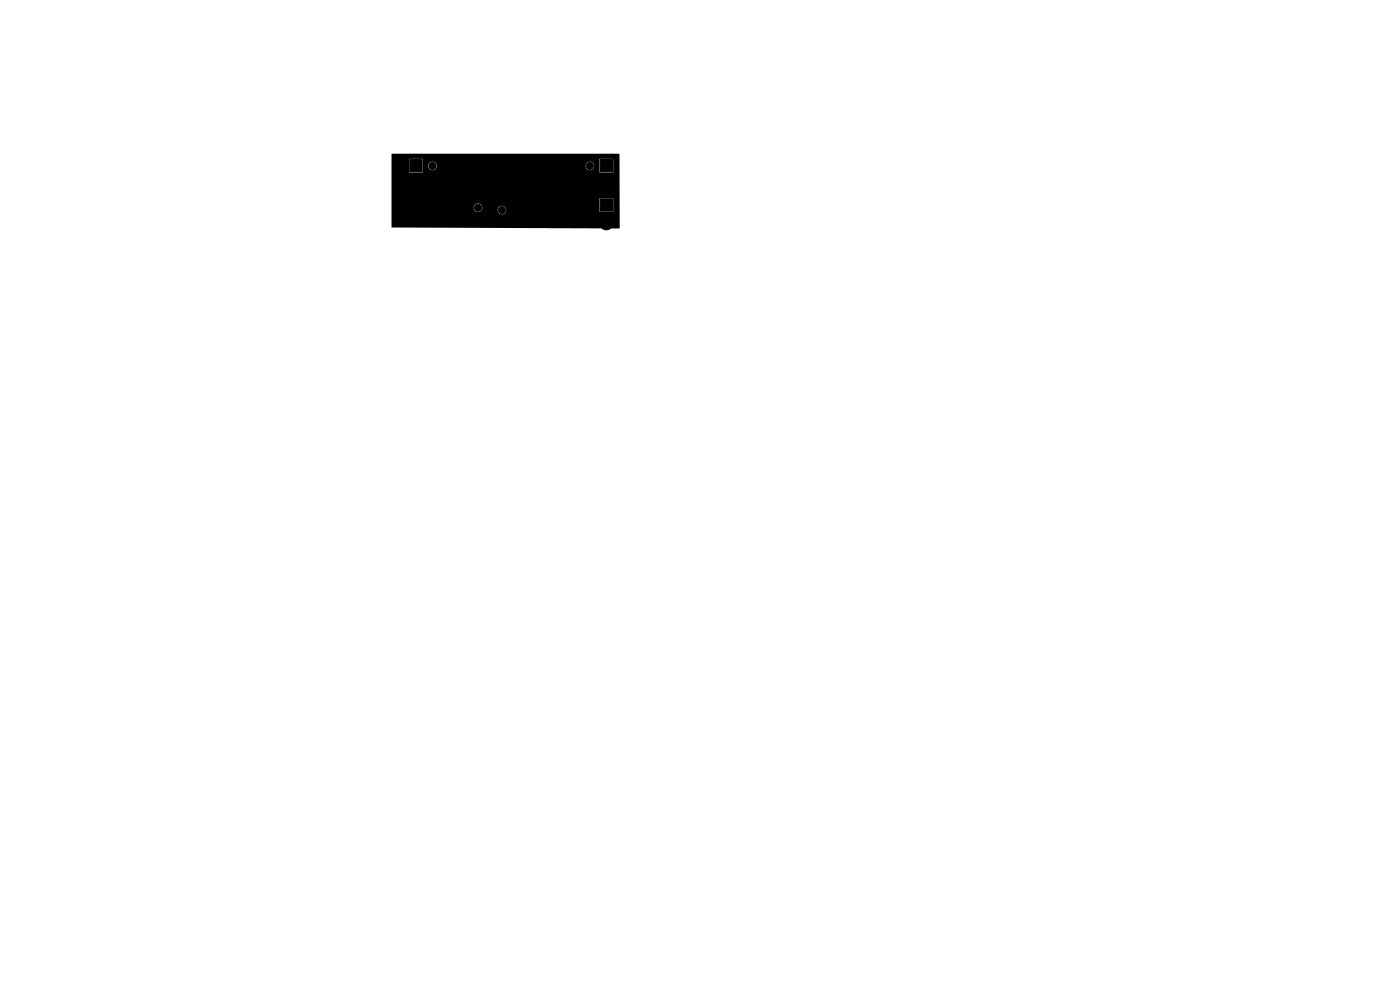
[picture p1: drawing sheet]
<svg xmlns="http://www.w3.org/2000/svg" width="297mm" height="210mm" viewBox="0 0 297 210" stroke-linecap="round" stroke-linejoin="round" font-family="sans-serif">
<g fill="#000" stroke="#000" stroke-width=".21">
<path d="M86.9 33.8h2.7v2.7h-2.7zM127.3 33.8h2.6v2.7h-2.6zM127.3 42.2h2.6v2.6h-2.6z"/>
<circle cx="88.2" cy="39.1" r="1.31"/>
<circle cx="91.7" cy="35.2" r=".75"/>
<circle cx="96.2" cy="39.2" r=".5"/>
<circle cx="97.4" cy="39.2" r=".5"/>
<circle cx="98.7" cy="39.2" r=".5"/>
<circle cx="100" cy="37.9" r=".5"/>
<circle cx="103.8" cy="37.5" r=".3"/>
<circle cx="104.5" cy="37.5" r=".3"/>
<circle cx="105.3" cy="37.5" r=".3"/>
<circle cx="112.3" cy="39.8" r=".5"/>
<circle cx="113.6" cy="39.8" r=".5"/>
<circle cx="114.9" cy="39.8" r=".5"/>
<circle cx="125.1" cy="35.2" r=".75"/>
<circle cx="128.6" cy="39.1" r="1.31"/>
<circle cx="96.2" cy="40.6" r=".5"/>
<circle cx="96.2" cy="42.1" r=".5"/>
<circle cx="97.4" cy="40.6" r=".5"/>
<circle cx="97.4" cy="42.1" r=".5"/>
<circle cx="98.7" cy="40.6" r=".5"/>
<circle cx="98.7" cy="42.1" r=".5"/>
<circle cx="101.4" cy="44.1" r=".75"/>
<circle cx="106.5" cy="44.6" r=".75"/>
<circle cx="110.7" cy="42.3" r=".3"/>
<circle cx="112.3" cy="43.8" r=".5"/>
<circle cx="112.3" cy="41.2" r=".5"/>
<circle cx="112.3" cy="42.4" r=".5"/>
<circle cx="113.6" cy="41.2" r=".5"/>
<circle cx="113.6" cy="42.4" r=".5"/>
<circle cx="113.6" cy="43.8" r=".5"/>
<circle cx="114.9" cy="42.4" r=".5"/>
<circle cx="114.9" cy="43.8" r=".5"/>
<circle cx="114.9" cy="41.2" r=".5"/>
<circle cx="115.9" cy="41.9" r=".3"/>
<circle cx="117" cy="41.2" r=".5"/>
<circle cx="117" cy="42.7" r=".5"/>
<circle cx="118.3" cy="42.7" r=".5"/>
<circle cx="118.3" cy="41.2" r=".5"/>
<circle cx="119.5" cy="41.2" r=".5"/>
<circle cx="119.5" cy="42.7" r=".5"/>
<circle cx="121" cy="42.7" r=".5"/>
<circle cx="121" cy="41.2" r=".5"/>
<circle cx="122.3" cy="42.7" r=".5"/>
<circle cx="122.3" cy="41.2" r=".5"/>
<circle cx="123.1" cy="43.8" r=".3"/>
<circle cx="123.5" cy="42.7" r=".5"/>
<circle cx="123.5" cy="41.2" r=".5"/>
<circle cx="128.6" cy="47.4" r="1.31"/>
</g>
<path d="M83.1 32.7h48.3v15.8l-48.3-.3v-4.1h17.4a.9 .9 0 0 0 .7 .8 .9 .9 0 0 0 1-.3h3.4a.9 .9 0 0 0 .7 .9 .9 .9 0 0 0 1-.7h19.9l.1 .1h2.7l.1-.1v-2.6l-.1-.2-2.8 .1v2.7h-19.9a.9 .9 0 0 0-.7-1.1 .9 .9 0 0 0-1 .9h-3.4a.9 .9 0 0 0-.5-1.4 .9 .9 0 0 0-1.2 .9h-17.4v-7.6h3.7l.1 .1h2.7l.1-.1h37.5l.1 .1h2.7l.1-.1v-2.7l-2.9-.1v2.8h-37.5v-1.3h1.1a.91 .91 0 0 0 .9 .9 .91 .91 0 0 0 1-.9h31.5a.91 .91 0 0 0 1.3 .8 .91 .91 0 0 0 .2-1.5 .91 .91 0 0 0-1.4 .5l-.1 .2h-31.5a.91 .91 0 0 0-1-.9 .91 .91 0 0 0-.9 .9h-1.1l-.1-1.5h-2.7l-.1 .1v2.7h-3.7z" fill="#000"/>
</svg>
